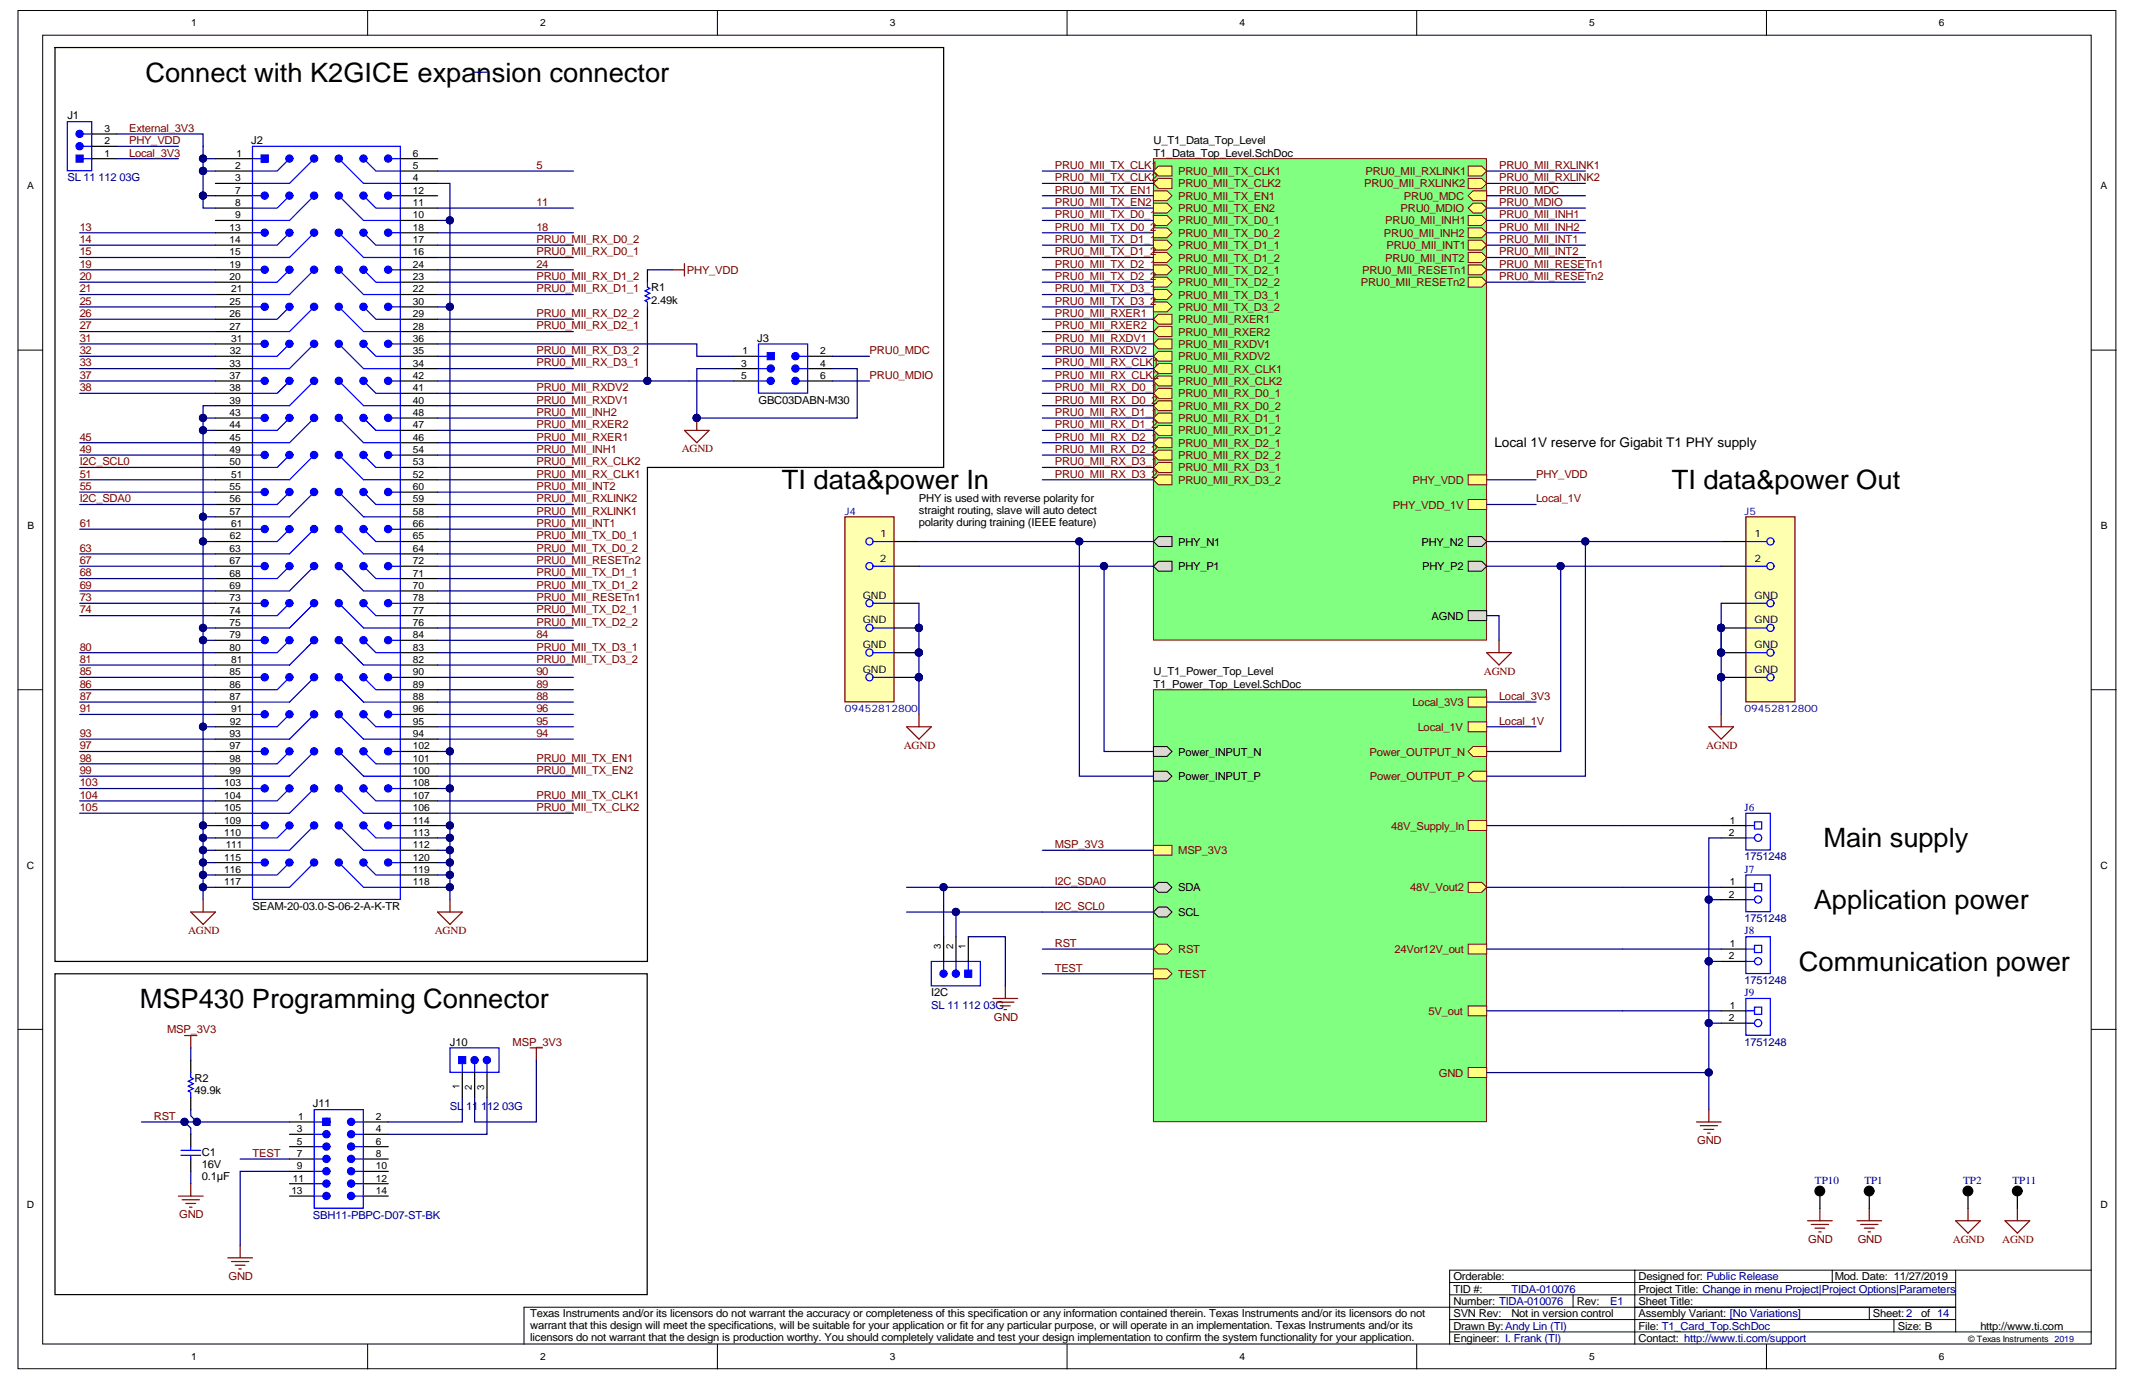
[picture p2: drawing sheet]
<svg xmlns="http://www.w3.org/2000/svg" width="432mm" height="279mm" viewBox="0 0 432 279" stroke-linecap="round" stroke-linejoin="round" font-family="sans-serif">
<defs><g id="words">
<g font-size="5.4">
<text x="29.4" y="16.5">Connect with K2GICE expansion connector</text>
<text x="158.1" y="98.9">TI data&amp;power In</text>
<text x="338.1" y="98.9">TI data&amp;power Out</text>
<text x="368.8" y="171.3">Main supply</text>
<text x="366.8" y="183.8">Application power</text>
<text x="363.8" y="196.3">Communication power</text>
<text x="28.2" y="203.8">MSP430 Programming Connector</text>
</g>
<text font-size="2.7" x="302.2" y="90.5">Local 1V reserve for Gigabit T1 PHY supply</text>
<g font-size="2.2">
<text x="13.6" y="24.2">J1</text>
<text x="50.8" y="29.2">J2</text>
<text x="233.3" y="29.2">U_T1_Data_Top_Level</text>
<text x="233.3" y="31.7">T1_Data_Top_Level.SchDoc</text>
<text x="131.7" y="58.9">R1</text>
<text x="131.7" y="61.4">2.49k</text>
<text x="153.2" y="69.1">J3</text>
<text x="153.4" y="81.6">GBC03DABN-M30</text>
<text x="185.9" y="101.5">PHY is used with reverse polarity for</text>
<text x="185.9" y="104">straight routing, slave will auto detect</text>
<text x="185.9" y="106.4">polarity during training (IEEE feature)</text>
<text x="238.3" y="110.3">PHY_N1</text>
<text x="287.5" y="110.3">PHY_N2</text>
<text x="238.3" y="115.3">PHY_P1</text>
<text x="287.6" y="115.3">PHY_P2</text>
<text x="289.5" y="125.3">AGND</text>
<text x="233.3" y="136.5">U_T1_Power_Top_Level</text>
<text x="233.3" y="139">T1_Power_Top_Level.SchDoc</text>
<text x="238.3" y="152.8">Power_INPUT_N</text>
<text x="238.3" y="157.8">Power_INPUT_P</text>
<text x="51.1" y="184">SEAM-20-03.0-S-06-2-A-K-TR</text>
<text x="238.3" y="185.2">SCL</text>
<text x="238.3" y="180.2">SDA</text>
<text x="188.4" y="201.5">I2C</text>
<text x="91" y="211.5">J10</text>
<text x="39.3" y="221.2">49.9k</text>
<text x="39.3" y="218.7">R2</text>
<text x="63.3" y="223.9">J11</text>
<text x="40.8" y="233.7">C1</text>
<text x="40.8" y="236.2">16V</text>
<text x="40.8" y="238.7">0.1µF</text>
<text x="293.9" y="263.9">Number: TIDA-010076</text>
<text x="293.9" y="261.4">TID #:</text>
<text x="293.9" y="258.9">Orderable:</text>
<text x="318.9" y="263.9">Rev:</text>
<text x="331.4" y="263.9">Sheet Title:</text>
<text x="331.4" y="261.4">Project Title: Change in menu Project|Project Options|Parameters</text>
<text x="331.4" y="258.9">Designed for: Public Release</text>
<text x="371.1" y="258.9">Mod. Date: 11/27/2019</text>
<text x="107.2" y="266.3">Texas Instruments and/or its licensors do not warrant the accuracy or completeness of this specification or any information contained therein. Texas Instruments and/or its licensors do not</text>
<text x="107.2" y="268.8">warrant that this design will meet the specifications, will be suitable for your application or fit for any particular purpose, or will operate in an implementation. Texas Instruments and/or its</text>
<text x="293.9" y="268.9">Drawn By:Andy Lin (TI)</text>
<text x="293.9" y="266.4">SVN Rev:</text>
<text x="305.7" y="266.4">Not in version control</text>
<text x="331.4" y="268.9">File: T1_Card_Top.SchDoc</text>
<text x="331.4" y="266.4">Assembly Variant: [No Variations]</text>
<text x="378.8" y="266.4">Sheet: 2</text>
<text x="383.8" y="268.9">Size: B</text>
<text x="388.5" y="266.4">of 14</text>
<text x="400.5" y="268.9">http://www.ti.com</text>
<text x="107.2" y="271.2">licensors do not warrant that the design is production worthy. You should completely validate and test your design implementation to confirm the system functionality for your application.</text>
<text x="293.9" y="271.4">Engineer: I. Frank (TI)</text>
<text x="331.4" y="271.4">Contact: http://www.ti.com/support</text>
</g>
<g font-size="2.2" fill="#800000">
<text x="26.1" y="29.2">PHY_VDD</text>
<text x="26.1" y="26.7">External_3V3</text>
<text x="26.1" y="31.7">Local_3V3</text>
<text x="108.5" y="34.2">5</text>
<text x="213.3" y="34.2">PRU0_MII_TX_CLK1</text>
<text x="238.3" y="35.4">PRU0_MII_TX_CLK1</text>
<text x="276.1" y="35.4">PRU0_MII_RXLINK1</text>
<text x="303.2" y="34.2">PRU0_MII_RXLINK1</text>
<text x="108.5" y="41.6">11</text>
<text x="213.3" y="36.6">PRU0_MII_TX_CLK2</text>
<text x="213.3" y="39.1">PRU0_MII_TX_EN1</text>
<text x="213.3" y="41.6">PRU0_MII_TX_EN2</text>
<text x="238.3" y="37.9">PRU0_MII_TX_CLK2</text>
<text x="238.3" y="40.4">PRU0_MII_TX_EN1</text>
<text x="275.9" y="37.9">PRU0_MII_RXLINK2</text>
<text x="283.9" y="40.4">PRU0_MDC</text>
<text x="303.2" y="36.6">PRU0_MII_RXLINK2</text>
<text x="303.2" y="39.1">PRU0_MDC</text>
<text x="303.2" y="41.6">PRU0_MDIO</text>
<text x="16.1" y="46.6">13</text>
<text x="108.5" y="46.6">18</text>
<text x="213.3" y="44.1">PRU0_MII_TX_D0_1</text>
<text x="213.3" y="46.6">PRU0_MII_TX_D0_2</text>
<text x="238.3" y="47.9">PRU0_MII_TX_D0_2</text>
<text x="238.3" y="42.9">PRU0_MII_TX_EN2</text>
<text x="238.3" y="45.4">PRU0_MII_TX_D0_1</text>
<text x="279.9" y="47.9">PRU0_MII_INH2</text>
<text x="280.2" y="45.4">PRU0_MII_INH1</text>
<text x="283.3" y="42.9">PRU0_MDIO</text>
<text x="303.2" y="44.1">PRU0_MII_INH1</text>
<text x="303.2" y="46.6">PRU0_MII_INH2</text>
<text x="16.1" y="49.1">14</text>
<text x="16.1" y="51.6">15</text>
<text x="108.5" y="49.1">PRU0_MII_RX_D0_2</text>
<text x="108.5" y="51.6">PRU0_MII_RX_D0_1</text>
<text x="213.3" y="49.1">PRU0_MII_TX_D1_1</text>
<text x="213.3" y="51.6">PRU0_MII_TX_D1_2</text>
<text x="238.3" y="50.4">PRU0_MII_TX_D1_1</text>
<text x="238.3" y="52.9">PRU0_MII_TX_D1_2</text>
<text x="280.2" y="52.9">PRU0_MII_INT2</text>
<text x="280.4" y="50.4">PRU0_MII_INT1</text>
<text x="303.2" y="49.1">PRU0_MII_INT1</text>
<text x="303.2" y="51.6">PRU0_MII_INT2</text>
<text x="16.1" y="54.1">19</text>
<text x="16.1" y="56.6">20</text>
<text x="16.1" y="59.1">21</text>
<text x="108.5" y="54.1">24</text>
<text x="108.5" y="56.6">PRU0_MII_RX_D1_2</text>
<text x="108.5" y="59.1">PRU0_MII_RX_D1_1</text>
<text x="138.9" y="55.4">PHY_VDD</text>
<text x="213.3" y="54.1">PRU0_MII_TX_D2_1</text>
<text x="213.3" y="56.6">PRU0_MII_TX_D2_2</text>
<text x="213.3" y="59.1">PRU0_MII_TX_D3_1</text>
<text x="238.3" y="55.4">PRU0_MII_TX_D2_1</text>
<text x="238.3" y="57.9">PRU0_MII_TX_D2_2</text>
<text x="275.2" y="57.9">PRU0_MII_RESETn2</text>
<text x="275.5" y="55.4">PRU0_MII_RESETn1</text>
<text x="303.2" y="56.6">PRU0_MII_RESETn2</text>
<text x="303.2" y="54.1">PRU0_MII_RESETn1</text>
<text x="16.1" y="61.6">25</text>
<text x="16.1" y="64.1">26</text>
<text x="108.5" y="64.1">PRU0_MII_RX_D2_2</text>
<text x="213.3" y="61.6">PRU0_MII_TX_D3_2</text>
<text x="213.3" y="64.1">PRU0_MII_RXER1</text>
<text x="238.3" y="60.4">PRU0_MII_TX_D3_1</text>
<text x="238.3" y="62.9">PRU0_MII_TX_D3_2</text>
<text x="238.3" y="65.4">PRU0_MII_RXER1</text>
<text x="16.1" y="66.6">27</text>
<text x="16.1" y="69.1">31</text>
<text x="16.1" y="71.6">32</text>
<text x="108.5" y="66.6">PRU0_MII_RX_D2_1</text>
<text x="108.5" y="71.6">PRU0_MII_RX_D3_2</text>
<text x="175.9" y="71.6">PRU0_MDC</text>
<text x="213.3" y="66.6">PRU0_MII_RXER2</text>
<text x="213.3" y="69.1">PRU0_MII_RXDV1</text>
<text x="213.3" y="71.6">PRU0_MII_RXDV2</text>
<text x="238.3" y="70.4">PRU0_MII_RXDV1</text>
<text x="238.3" y="67.9">PRU0_MII_RXER2</text>
<text x="16.1" y="74.1">33</text>
<text x="16.1" y="76.6">37</text>
<text x="108.5" y="74.1">PRU0_MII_RX_D3_1</text>
<text x="175.9" y="76.6">PRU0_MDIO</text>
<text x="213.3" y="74.1">PRU0_MII_RX_CLK1</text>
<text x="213.3" y="76.6">PRU0_MII_RX_CLK2</text>
<text x="238.3" y="72.9">PRU0_MII_RXDV2</text>
<text x="238.3" y="75.4">PRU0_MII_RX_CLK1</text>
<text x="238.3" y="77.9">PRU0_MII_RX_CLK2</text>
<text x="16.1" y="79.1">38</text>
<text x="108.5" y="79.1">PRU0_MII_RXDV2</text>
<text x="108.5" y="81.6">PRU0_MII_RXDV1</text>
<text x="213.3" y="79.1">PRU0_MII_RX_D0_1</text>
<text x="213.3" y="81.6">PRU0_MII_RX_D0_2</text>
<text x="238.3" y="80.3">PRU0_MII_RX_D0_1</text>
<text x="238.3" y="82.8">PRU0_MII_RX_D0_2</text>
<text x="16.1" y="89.1">45</text>
<text x="108.5" y="84.1">PRU0_MII_INH2</text>
<text x="108.5" y="86.6">PRU0_MII_RXER2</text>
<text x="108.5" y="89.1">PRU0_MII_RXER1</text>
<text x="213.3" y="84.1">PRU0_MII_RX_D1_1</text>
<text x="213.3" y="86.6">PRU0_MII_RX_D1_2</text>
<text x="213.3" y="89.1">PRU0_MII_RX_D2_1</text>
<text x="238.3" y="85.3">PRU0_MII_RX_D1_1</text>
<text x="238.3" y="87.8">PRU0_MII_RX_D1_2</text>
<text x="16.1" y="91.6">49</text>
<text x="16.1" y="94.1">I2C_SCL0</text>
<text x="108.5" y="91.6">PRU0_MII_INH1</text>
<text x="108.5" y="94.1">PRU0_MII_RX_CLK2</text>
<text x="137.9" y="91.5">AGND</text>
<text x="213.3" y="91.6">PRU0_MII_RX_D2_2</text>
<text x="213.3" y="94.1">PRU0_MII_RX_D3_1</text>
<text x="238.3" y="90.3">PRU0_MII_RX_D2_1</text>
<text x="238.3" y="92.8">PRU0_MII_RX_D2_2</text>
<text x="238.3" y="95.3">PRU0_MII_RX_D3_1</text>
<text x="16.1" y="96.6">51</text>
<text x="16.1" y="99.1">55</text>
<text x="16.1" y="101.6">I2C_SDA0</text>
<text x="108.5" y="96.6">PRU0_MII_RX_CLK1</text>
<text x="108.5" y="99.1">PRU0_MII_INT2</text>
<text x="108.5" y="101.6">PRU0_MII_RXLINK2</text>
<text x="213.3" y="96.6">PRU0_MII_RX_D3_2</text>
<text x="238.3" y="97.8">PRU0_MII_RX_D3_2</text>
<text x="285.7" y="97.8">PHY_VDD</text>
<text x="310.7" y="96.6">PHY_VDD</text>
<text x="310.7" y="101.6">Local_1V</text>
<text x="16.1" y="106.6">61</text>
<text x="108.5" y="104.1">PRU0_MII_RXLINK1</text>
<text x="108.5" y="106.6">PRU0_MII_INT1</text>
<text x="281.7" y="102.8">PHY_VDD_1V</text>
<text x="16.1" y="111.6">63</text>
<text x="108.5" y="109.1">PRU0_MII_TX_D0_1</text>
<text x="108.5" y="111.6">PRU0_MII_TX_D0_2</text>
<text x="16.1" y="114.1">67</text>
<text x="16.1" y="116.6">68</text>
<text x="16.1" y="119.1">69</text>
<text x="108.5" y="114.1">PRU0_MII_RESETn2</text>
<text x="108.5" y="116.6">PRU0_MII_TX_D1_1</text>
<text x="108.5" y="119.1">PRU0_MII_TX_D1_2</text>
<text x="16.1" y="121.6">73</text>
<text x="16.1" y="124.1">74</text>
<text x="108.5" y="121.6">PRU0_MII_RESETn1</text>
<text x="108.5" y="124.1">PRU0_MII_TX_D2_1</text>
<text x="16.1" y="131.5">80</text>
<text x="108.5" y="126.5">PRU0_MII_TX_D2_2</text>
<text x="108.5" y="129">84</text>
<text x="108.5" y="131.5">PRU0_MII_TX_D3_1</text>
<text x="16.1" y="134">81</text>
<text x="16.1" y="136.5">85</text>
<text x="108.5" y="134">PRU0_MII_TX_D3_2</text>
<text x="108.5" y="136.5">90</text>
<text x="300.1" y="136.4">AGND</text>
<text x="16.1" y="139">86</text>
<text x="16.1" y="141.5">87</text>
<text x="108.5" y="139">89</text>
<text x="108.5" y="141.5">88</text>
<text x="285.7" y="142.8">Local_3V3</text>
<text x="303.2" y="141.5">Local_3V3</text>
<text x="16.1" y="144">91</text>
<text x="16.1" y="149">93</text>
<text x="108.5" y="144">96</text>
<text x="108.5" y="146.5">95</text>
<text x="108.5" y="149">94</text>
<text x="286.7" y="147.8">Local_1V</text>
<text x="303.2" y="146.5">Local_1V</text>
<text x="16.1" y="151.5">97</text>
<text x="16.1" y="154">98</text>
<text x="108.5" y="154">PRU0_MII_TX_EN1</text>
<text x="182.8" y="151.4">AGND</text>
<text x="277" y="152.8">Power_OUTPUT_N</text>
<text x="345.1" y="151.4">AGND</text>
<text x="16.1" y="156.5">99</text>
<text x="16.1" y="159">103</text>
<text x="16.1" y="161.5">104</text>
<text x="108.5" y="156.5">PRU0_MII_TX_EN2</text>
<text x="108.5" y="161.5">PRU0_MII_TX_CLK1</text>
<text x="277" y="157.8">Power_OUTPUT_P</text>
<text x="16.1" y="164">105</text>
<text x="108.5" y="164">PRU0_MII_TX_CLK2</text>
<text x="281.4" y="167.8">48V_Supply_In</text>
<text x="213.3" y="171.5">MSP_3V3</text>
<text x="238.3" y="172.7">MSP_3V3</text>
<text x="213.3" y="179">I2C_SDA0</text>
<text x="213.3" y="184">I2C_SCL0</text>
<text x="285.2" y="180.2">48V_Vout2</text>
<text x="38" y="188.9">AGND</text>
<text x="88" y="188.9">AGND</text>
<text x="213.3" y="191.5">RST</text>
<text x="213.3" y="196.5">TEST</text>
<text x="238.3" y="192.7">RST</text>
<text x="238.3" y="197.7">TEST</text>
<text x="282" y="192.7">24Vor12V_out</text>
<text x="33.8" y="209">MSP_3V3</text>
<text x="201" y="206.4">GND</text>
<text x="288.9" y="205.2">5V_out</text>
<text x="103.7" y="211.5">MSP_3V3</text>
<text x="291" y="217.7">GND</text>
<text x="31.1" y="226.4">RST</text>
<text x="51.1" y="233.9">TEST</text>
<text x="343.3" y="231.4">GND</text>
<text x="36.2" y="246.4">GND</text>
<text x="365.7" y="251.4">GND</text>
<text x="375.7" y="251.4">GND</text>
<text x="395" y="251.3">AGND</text>
<text x="405" y="251.3">AGND</text>
<text x="46.2" y="258.9">GND</text>
</g>
<g font-size="2.2" fill="#000080">
<text x="13.6" y="36.6">SL 11</text>
<text x="19.9" y="36.6">112</text>
<text x="24.2" y="36.6">03G</text>
<text x="352.8" y="164">J6</text>
<text x="352.8" y="174">1751248</text>
<text x="352.8" y="176.5">J7</text>
<text x="352.8" y="186.5">1751248</text>
<text x="352.8" y="188.9">J8</text>
<text x="188.4" y="204">SL 11</text>
<text x="194.7" y="204">112</text>
<text x="198.9" y="204">03G</text>
<text x="352.8" y="199">1751248</text>
<text x="352.8" y="201.4">J9</text>
<text x="352.8" y="211.5">1751248</text>
<text x="91" y="224.4">SL</text>
<text x="94.3" y="224.4">11</text>
<text x="97.3" y="224.4">1</text>
<text x="98.5" y="224.4">12</text>
<text x="101.6" y="224.4">03G</text>
<text x="367.1" y="239.4">TP10</text>
<text x="377.1" y="239.4">TP1</text>
<text x="397" y="239.4">TP2</text>
<text x="407" y="239.4">TP11</text>
<text x="63.3" y="246.4">SBH11-PBPC-D07-ST-BK</text>
<text x="305.7" y="261.4">TIDA-010076</text>
<text x="325.6" y="263.9">E1</text>
</g>
<g font-size="2.1" fill="#000080">
<text x="170.9" y="104.1">J4</text>
<text x="352.8" y="104.1">J5</text>
<text x="170.9" y="144.1">09452812800</text>
<text x="352.8" y="144.1">09452812800</text>
</g>
<g font-size="2.1">
<text x="177.9" y="113.6">2</text>
<text x="178" y="108.6">1</text>
<text x="354.8" y="108.6">1</text>
<text x="354.8" y="113.6">2</text>
<text x="174.5" y="121.1">GND</text>
<text x="354.8" y="121.1">GND</text>
<text x="174.5" y="126.1">GND</text>
<text x="174.5" y="131.1">GND</text>
<text x="354.8" y="126.1">GND</text>
<text x="354.8" y="131.1">GND</text>
<text x="174.5" y="136.1">GND</text>
<text x="354.8" y="136.1">GND</text>
</g>
<g font-size="2">
<text x="38.7" y="5.3">1</text>
<text x="109.2" y="5.3">2</text>
<text x="179.9" y="5.3">3</text>
<text x="250.7" y="5.3">4</text>
<text x="321.4" y="5.3">5</text>
<text x="392.1" y="5.3">6</text>
<text x="21.1" y="29.2">2</text>
<text x="21.1" y="26.7">3</text>
<text x="21.1" y="31.7">1</text>
<text x="47.6" y="34.2">2</text>
<text x="47.8" y="31.7">1</text>
<text x="83.5" y="34.2">5</text>
<text x="83.5" y="31.7">6</text>
<text x="5.5" y="38.3">A</text>
<text x="47.5" y="36.7">3</text>
<text x="47.5" y="39.2">7</text>
<text x="47.5" y="41.7">8</text>
<text x="83.5" y="36.7">4</text>
<text x="83.5" y="41.7">11</text>
<text x="83.5" y="39.2">12</text>
<text x="424.8" y="38.3">A</text>
<text x="46.4" y="46.7">13</text>
<text x="47.5" y="44.2">9</text>
<text x="83.5" y="44.2">10</text>
<text x="83.5" y="46.7">18</text>
<text x="46.4" y="49.2">14</text>
<text x="46.4" y="51.7">15</text>
<text x="83.5" y="51.7">16</text>
<text x="83.5" y="49.2">17</text>
<text x="46.4" y="54.1">19</text>
<text x="46.4" y="56.6">20</text>
<text x="46.7" y="59.1">21</text>
<text x="83.5" y="59.1">22</text>
<text x="83.5" y="56.6">23</text>
<text x="83.5" y="54.1">24</text>
<text x="46.4" y="61.6">25</text>
<text x="46.4" y="64.1">26</text>
<text x="83.5" y="64.1">29</text>
<text x="83.5" y="61.6">30</text>
<text x="46.4" y="66.6">27</text>
<text x="46.5" y="71.6">32</text>
<text x="46.7" y="69.1">31</text>
<text x="83.5" y="66.6">28</text>
<text x="83.5" y="71.6">35</text>
<text x="83.5" y="69.1">36</text>
<text x="150.2" y="71.6">1</text>
<text x="165.9" y="71.6">2</text>
<text x="46.4" y="74.1">33</text>
<text x="46.4" y="76.6">37</text>
<text x="83.5" y="74.1">34</text>
<text x="83.5" y="76.6">42</text>
<text x="149.9" y="74.1">3</text>
<text x="149.9" y="76.6">5</text>
<text x="165.9" y="74.1">4</text>
<text x="165.9" y="76.6">6</text>
<text x="46.4" y="79.1">38</text>
<text x="46.4" y="81.6">39</text>
<text x="83.5" y="81.6">40</text>
<text x="83.5" y="79.1">41</text>
<text x="46.4" y="84.1">43</text>
<text x="46.4" y="86.6">44</text>
<text x="46.4" y="89.1">45</text>
<text x="83.5" y="89.1">46</text>
<text x="83.5" y="86.6">47</text>
<text x="83.5" y="84.1">48</text>
<text x="46.4" y="91.6">49</text>
<text x="46.4" y="94.1">50</text>
<text x="83.5" y="94.1">53</text>
<text x="83.5" y="91.6">54</text>
<text x="46.4" y="99.1">55</text>
<text x="46.4" y="101.6">56</text>
<text x="46.7" y="96.6">51</text>
<text x="83.5" y="96.6">52</text>
<text x="83.5" y="101.6">59</text>
<text x="83.5" y="99.1">60</text>
<text x="5.5" y="107">B</text>
<text x="46.4" y="104.1">57</text>
<text x="46.7" y="106.6">61</text>
<text x="83.5" y="104.1">58</text>
<text x="83.5" y="106.6">66</text>
<text x="424.9" y="107">B</text>
<text x="46.4" y="111.6">63</text>
<text x="46.5" y="109.1">62</text>
<text x="83.5" y="111.6">64</text>
<text x="83.5" y="109.1">65</text>
<text x="46.4" y="114.1">67</text>
<text x="46.4" y="116.6">68</text>
<text x="46.4" y="119.1">69</text>
<text x="83.5" y="119.1">70</text>
<text x="83.5" y="116.6">71</text>
<text x="83.5" y="114.1">72</text>
<text x="46.4" y="121.6">73</text>
<text x="46.4" y="124.1">74</text>
<text x="83.5" y="124.1">77</text>
<text x="83.5" y="121.6">78</text>
<text x="46.4" y="126.6">75</text>
<text x="46.4" y="129.1">79</text>
<text x="46.4" y="131.6">80</text>
<text x="83.5" y="126.6">76</text>
<text x="83.5" y="131.6">83</text>
<text x="83.5" y="129.1">84</text>
<text x="46.4" y="136.6">85</text>
<text x="46.7" y="134.1">81</text>
<text x="83.5" y="134.1">82</text>
<text x="83.5" y="136.6">90</text>
<text x="46.4" y="139.1">86</text>
<text x="46.4" y="141.6">87</text>
<text x="83.5" y="141.6">88</text>
<text x="83.5" y="139.1">89</text>
<text x="46.4" y="149">93</text>
<text x="46.5" y="146.5">92</text>
<text x="46.7" y="144">91</text>
<text x="83.5" y="149">94</text>
<text x="83.5" y="146.5">95</text>
<text x="83.5" y="144">96</text>
<text x="46.4" y="151.5">97</text>
<text x="46.4" y="154">98</text>
<text x="83.5" y="154">101</text>
<text x="83.5" y="151.5">102</text>
<text x="45.3" y="159">103</text>
<text x="45.3" y="161.5">104</text>
<text x="46.4" y="156.5">99</text>
<text x="83.5" y="156.5">100</text>
<text x="83.5" y="161.5">107</text>
<text x="83.5" y="159">108</text>
<text x="45.3" y="164">105</text>
<text x="45.3" y="166.5">109</text>
<text x="83.5" y="164">106</text>
<text x="83.5" y="166.5">114</text>
<text x="349.9" y="166.5">1</text>
<text x="45.3" y="169">110</text>
<text x="45.6" y="171.5">111</text>
<text x="83.5" y="171.5">112</text>
<text x="83.5" y="169">113</text>
<text x="349.6" y="169">2</text>
<text x="5.5" y="175.6">C</text>
<text x="45.3" y="174">115</text>
<text x="45.3" y="176.5">116</text>
<text x="45.3" y="179">117</text>
<text x="83.5" y="179">118</text>
<text x="83.5" y="176.5">119</text>
<text x="83.5" y="174">120</text>
<text x="349.9" y="179">1</text>
<text x="424.8" y="175.6">C</text>
<text x="349.6" y="181.5">2</text>
<text x="190.3" y="191.9" transform="rotate(-90 190.3 191.9)">3</text>
<text x="192.8" y="191.9" transform="rotate(-90 192.8 191.9)">2</text>
<text x="195.3" y="191.9" transform="rotate(-90 195.3 191.9)">1</text>
<text x="349.9" y="191.5">1</text>
<text x="349.6" y="194">2</text>
<text x="349.9" y="204">1</text>
<text x="349.6" y="206.5">2</text>
<text x="93" y="220.2" transform="rotate(-90 93 220.2)">1</text>
<text x="95.5" y="220.4" transform="rotate(-90 95.5 220.4)">2</text>
<text x="98" y="220.4" transform="rotate(-90 98 220.4)">3</text>
<text x="60.3" y="226.5">1</text>
<text x="76" y="226.5">2</text>
<text x="60" y="229">3</text>
<text x="60" y="231.5">5</text>
<text x="60" y="233.9">7</text>
<text x="76" y="229">4</text>
<text x="76" y="231.5">6</text>
<text x="76" y="233.9">8</text>
<text x="59.2" y="238.9">11</text>
<text x="60" y="236.4">9</text>
<text x="76" y="236.4">10</text>
<text x="76" y="238.9">12</text>
<text x="5.5" y="244.3">D</text>
<text x="58.9" y="241.4">13</text>
<text x="76" y="241.4">14</text>
<text x="424.8" y="244.3">D</text>
<text x="38.7" y="275">1</text>
<text x="109.2" y="275">2</text>
<text x="179.9" y="275">3</text>
<text x="250.7" y="275">4</text>
<text x="321.4" y="275">5</text>
<text x="392.1" y="275">6</text>
</g>
<text font-size="1.8" x="398" y="271.4">© Texas Instruments 2019</text>
</g></defs>
<g fill="#fff" stroke="#000" stroke-width=".2">
<path d="M3.6 2.1h424.3v274.7h-424.3z"/>
<path d="M8.6 7.1h414.3v264.7h-414.3z"/>
</g>
<g fill="none" stroke="#000" stroke-width=".2">
<path d="M74.4 2.1v5M145.1 2.1v5M215.8 2.1v5M286.5 2.1v5M357.3 2.1v5M3.6 70.8h5M423 70.8h5M3.6 139.5h5M423 139.5h5M3.6 208.1h5M423 208.1h5M293.2 259.3h102.3"/>
<path d="M330.6 256.8h-37.4v15M370.6 256.8v2.5M395.5 256.8v12.5M423 256.8h-92.4v15M74.4 271.8v5M145.1 271.8v5M215.8 271.8v5M286.5 271.8v5M293.2 269.3h129.8M293.2 266.8h102.3M293.2 261.8h102.3M318.2 261.8v2.5"/>
<path d="M357.3 271.8v5M378.1 264.3v2.5M383.1 266.8v2.5M395.5 264.3h-289.5v7.5"/>
</g>
<path d="M63.5 224.4h10v19.9h-10z" fill="#fff" stroke="#00f" stroke-width=".25"/>
<g fill="none" stroke="#000" stroke-width=".25">
<path d="M58.6 226.9h4.9M58.6 229.4h4.9M58.6 231.9h4.9M58.6 234.4h4.9M58.6 236.9h4.9M58.6 239.4h4.9M73.5 226.9h5M73.5 229.4h5M73.5 231.9h5M73.5 234.4h5M73.5 236.9h5M73.5 239.4h5"/>
<path d="M58.6 241.9h4.9M73.5 241.9h5"/>
</g>
<g fill="none" stroke="#00f" stroke-width=".25">
<path d="M63.5 229.4h1.8M63.5 226.9h1.8M63.5 231.9h1.8M63.5 234.4h1.8M63.5 236.9h1.8M63.5 239.4h1.8M71.8 229.4h1.7M71.8 226.9h1.7M71.8 231.9h1.7M71.8 234.4h1.7M71.8 236.9h1.7M71.8 239.4h1.7"/>
<path d="M63.5 241.9h1.8M71.8 241.9h1.7"/>
</g>
<g fill="#00f" stroke="#00f" stroke-width=".25">
<path d="M65.3 226.1h1.4v1.5h-1.4z"/>
<circle cx="66" cy="229.3" r=".72"/>
<circle cx="66" cy="226.8" r=".72"/>
<circle cx="66" cy="231.8" r=".72"/>
<circle cx="66" cy="234.3" r=".72"/>
<circle cx="66" cy="236.8" r=".72"/>
<circle cx="71" cy="234.3" r=".72"/>
<circle cx="71" cy="236.8" r=".72"/>
<circle cx="71" cy="231.8" r=".72"/>
<circle cx="71" cy="229.3" r=".72"/>
<circle cx="71" cy="226.8" r=".72"/>
<circle cx="66" cy="241.8" r=".72"/>
<circle cx="66" cy="239.3" r=".72"/>
<circle cx="71" cy="239.3" r=".72"/>
<circle cx="71" cy="241.8" r=".72"/>
</g>
<path d="M37.3 209.4h2.5M38.6 209.4v2.5M38.6 239.4v2.5M36.1 241.9h5M36.8 242.6h3.5M37.6 243.4h2M38.3 244.1h.5M46.1 254.3h5M46.8 255.1h3.5M47.6 255.8h2M48.3 256.6h.5M48.6 251.8v2.5" fill="none" stroke="#800000" stroke-width=".25"/>
<path d="M28.6 226.9h30M37.3 226.9l1.3 1.2v1.3M38.6 224.4v1.2l1.2 1.3M38.6 236.9v2.5M48.6 234.4h10M58.6 236.9h-10v14.9" fill="none" stroke="#000080" stroke-width=".25"/>
<g fill="#000080" stroke="#000080" stroke-width=".2">
<circle cx="39.8" cy="226.8" r=".72"/>
<circle cx="37.3" cy="226.8" r=".72"/>
</g>
<path d="M91 211.9h9.9v4.9h-9.9z" fill="#fff" stroke="#00f" stroke-width=".25"/>
<path d="M93.5 215.1v1.8M96 215.1v1.8M98.5 215.1v1.8" fill="none" stroke="#00f" stroke-width=".25"/>
<g fill="#00f" stroke="#00f" stroke-width=".25">
<circle cx="96" cy="214.4" r=".72"/>
<circle cx="98.5" cy="214.4" r=".72"/>
</g>
<path d="M11.1 196.9h119.8v64.9h-119.8zM93.5 216.9v5M96 216.9v5M98.5 216.9v5" fill="none" stroke="#000" stroke-width=".25"/>
<path d="M92.7 213.6h1.5v1.5h-1.5z" fill="#00f" stroke="#00f" stroke-width=".2"/>
<path d="M108.5 214.4v12.5h-12.5v-5M93.5 221.9v5h-15M98.5 221.9v7.5h-20" fill="none" stroke="#000080" stroke-width=".25"/>
<path d="M107.2 211.9h2.5M108.5 211.9v2.5" fill="none" stroke="#800000" stroke-width=".25"/>
<path d="M51.1 29.6h29.9v152.3h-29.9z" fill="#fff" stroke="#00f" stroke-width=".25"/>
<g fill="#00f" stroke="#00f" stroke-width=".25">
<path d="M52.8 31.3h1.5v1.5h-1.5z"/>
<circle cx="58.5" cy="32.1" r=".72"/>
<circle cx="73.5" cy="32.1" r=".72"/>
<circle cx="78.5" cy="32.1" r=".72"/>
<circle cx="63.5" cy="32.1" r=".72"/>
<circle cx="68.5" cy="32.1" r=".72"/>
<circle cx="58.5" cy="39.6" r=".72"/>
<circle cx="73.5" cy="39.6" r=".72"/>
<circle cx="78.5" cy="39.6" r=".72"/>
<circle cx="63.5" cy="39.6" r=".72"/>
<circle cx="68.5" cy="39.6" r=".72"/>
<circle cx="58.5" cy="47" r=".72"/>
<circle cx="73.5" cy="47" r=".72"/>
<circle cx="78.5" cy="47" r=".72"/>
<circle cx="63.5" cy="47" r=".72"/>
<circle cx="68.5" cy="47" r=".72"/>
<circle cx="58.5" cy="54.5" r=".72"/>
<circle cx="73.5" cy="54.5" r=".72"/>
<circle cx="78.5" cy="54.5" r=".72"/>
<circle cx="63.5" cy="54.5" r=".72"/>
<circle cx="68.5" cy="54.5" r=".72"/>
<circle cx="53.5" cy="39.6" r=".72"/>
<circle cx="53.5" cy="47" r=".72"/>
<circle cx="53.5" cy="54.5" r=".72"/>
<circle cx="58.5" cy="62" r=".72"/>
<circle cx="73.5" cy="62" r=".72"/>
<circle cx="78.5" cy="62" r=".72"/>
<circle cx="63.5" cy="62" r=".72"/>
<circle cx="68.5" cy="62" r=".72"/>
<circle cx="58.5" cy="69.5" r=".72"/>
<circle cx="73.5" cy="69.5" r=".72"/>
<circle cx="78.5" cy="69.5" r=".72"/>
<circle cx="63.5" cy="69.5" r=".72"/>
<circle cx="68.5" cy="69.5" r=".72"/>
<circle cx="58.5" cy="77" r=".72"/>
<circle cx="73.5" cy="77" r=".72"/>
<circle cx="78.5" cy="77" r=".72"/>
<circle cx="63.5" cy="77" r=".72"/>
<circle cx="68.5" cy="77" r=".72"/>
<circle cx="53.5" cy="62" r=".72"/>
<circle cx="53.5" cy="69.5" r=".72"/>
<circle cx="53.5" cy="77" r=".72"/>
<circle cx="58.5" cy="84.5" r=".72"/>
<circle cx="73.5" cy="84.5" r=".72"/>
<circle cx="78.5" cy="84.5" r=".72"/>
<circle cx="63.5" cy="84.5" r=".72"/>
<circle cx="68.5" cy="84.5" r=".72"/>
<circle cx="58.5" cy="92" r=".72"/>
<circle cx="73.5" cy="92" r=".72"/>
<circle cx="78.5" cy="92" r=".72"/>
<circle cx="63.5" cy="92" r=".72"/>
<circle cx="68.5" cy="92" r=".72"/>
<circle cx="58.5" cy="99.5" r=".72"/>
<circle cx="73.5" cy="99.5" r=".72"/>
<circle cx="78.5" cy="99.5" r=".72"/>
<circle cx="63.5" cy="99.5" r=".72"/>
<circle cx="68.5" cy="99.5" r=".72"/>
<circle cx="53.5" cy="84.5" r=".72"/>
<circle cx="53.5" cy="92" r=".72"/>
<circle cx="53.5" cy="99.5" r=".72"/>
<circle cx="58.5" cy="107" r=".72"/>
<circle cx="73.5" cy="107" r=".72"/>
<circle cx="78.5" cy="107" r=".72"/>
<circle cx="63.5" cy="107" r=".72"/>
<circle cx="68.5" cy="107" r=".72"/>
<circle cx="58.5" cy="114.5" r=".72"/>
<circle cx="73.5" cy="114.5" r=".72"/>
<circle cx="78.5" cy="114.5" r=".72"/>
<circle cx="63.5" cy="114.5" r=".72"/>
<circle cx="68.5" cy="114.5" r=".72"/>
<circle cx="58.5" cy="122" r=".72"/>
<circle cx="73.5" cy="122" r=".72"/>
<circle cx="78.5" cy="122" r=".72"/>
<circle cx="63.5" cy="122" r=".72"/>
<circle cx="68.5" cy="122" r=".72"/>
<circle cx="53.5" cy="107" r=".72"/>
<circle cx="53.5" cy="114.5" r=".72"/>
<circle cx="53.5" cy="122" r=".72"/>
<circle cx="58.5" cy="129.5" r=".72"/>
<circle cx="73.5" cy="129.5" r=".72"/>
<circle cx="78.5" cy="129.5" r=".72"/>
<circle cx="63.5" cy="129.5" r=".72"/>
<circle cx="68.5" cy="129.5" r=".72"/>
<circle cx="58.5" cy="136.9" r=".72"/>
<circle cx="73.5" cy="136.9" r=".72"/>
<circle cx="78.5" cy="136.9" r=".72"/>
<circle cx="63.5" cy="136.9" r=".72"/>
<circle cx="68.5" cy="136.9" r=".72"/>
<circle cx="58.5" cy="144.4" r=".72"/>
<circle cx="73.5" cy="144.4" r=".72"/>
<circle cx="78.5" cy="144.4" r=".72"/>
<circle cx="63.5" cy="144.4" r=".72"/>
<circle cx="68.5" cy="144.4" r=".72"/>
<circle cx="53.5" cy="129.5" r=".72"/>
<circle cx="53.5" cy="136.9" r=".72"/>
<circle cx="53.5" cy="144.4" r=".72"/>
<circle cx="58.5" cy="151.9" r=".72"/>
<circle cx="73.5" cy="151.9" r=".72"/>
<circle cx="78.5" cy="151.9" r=".72"/>
<circle cx="63.5" cy="151.9" r=".72"/>
<circle cx="68.5" cy="151.9" r=".72"/>
<circle cx="58.5" cy="159.4" r=".72"/>
<circle cx="73.5" cy="159.4" r=".72"/>
<circle cx="78.5" cy="159.4" r=".72"/>
<circle cx="63.5" cy="159.4" r=".72"/>
<circle cx="68.5" cy="159.4" r=".72"/>
<circle cx="58.5" cy="166.9" r=".72"/>
<circle cx="73.5" cy="166.9" r=".72"/>
<circle cx="78.5" cy="166.9" r=".72"/>
<circle cx="63.5" cy="166.9" r=".72"/>
<circle cx="68.5" cy="166.9" r=".72"/>
<circle cx="53.5" cy="151.9" r=".72"/>
<circle cx="53.5" cy="159.4" r=".72"/>
<circle cx="53.5" cy="166.9" r=".72"/>
<circle cx="58.5" cy="174.4" r=".72"/>
<circle cx="73.5" cy="174.4" r=".72"/>
<circle cx="78.5" cy="174.4" r=".72"/>
<circle cx="63.5" cy="174.4" r=".72"/>
<circle cx="68.5" cy="174.4" r=".72"/>
<circle cx="53.5" cy="174.4" r=".72"/>
</g>
<g fill="none" stroke="#00f" stroke-width=".25">
<path d="M51.1 32.1h1.7M51.1 39.6h1.7M58.1 32.6l-2 2h-5M63 32.6l-4.4 4.5h-7.5M69 32.6l4.5 4.5h7.5M74 32.6l2 2h5M79.3 32.1h1.7M79.3 39.6h1.7M51.1 47.1h1.7M51.1 54.6h1.7M58.1 40.1l-2 2h-5M58.1 47.6l-2 2h-5"/>
<path d="M58.1 55.1l-2 2h-5M63 40.1l-4.4 4.5h-7.5M63 47.6l-4.4 4.5h-7.5M63 55.1l-4.4 4.5h-7.5M69 40.1l4.5 4.5h7.5M69 47.6l4.5 4.5h7.5M69 55.1l4.5 4.5h7.5M74 40.1l2 2h5M74 47.6l2 2h5M74 55.1l2 2h5M79.3 47.1h1.7M79.3 54.6h1.7"/>
<path d="M51.1 62.1h1.7M51.1 69.5h1.7M51.1 77h1.7M58.1 62.6l-2 2h-5M58.1 70l-2 2h-5M58.1 77.5l-2 2h-5M63 62.6l-4.4 4.5h-7.5M63 70l-4.4 4.5h-7.5M63 77.5l-4.4 4.5h-7.5M69 62.6l4.5 4.5h7.5M69 70l4.5 4.5h7.5M69 77.5l4.5 4.5h7.5"/>
<path d="M74 62.6l2 2h5M74 70l2 2h5M74 77.5l2 2h5M79.3 62.1h1.7M79.3 69.5h1.7M79.3 77h1.7M51.1 84.5h1.7M51.1 92h1.7M51.1 99.5h1.7M58.1 85l-2 2h-5M58.1 92.5l-2 2h-5M63 85l-4.4 4.5h-7.5"/>
<path d="M63 92.5l-4.4 4.5h-7.5M69 85l4.5 4.5h7.5M69 92.5l4.5 4.5h7.5M74 85l2 2h5M74 92.5l2 2h5M79.3 84.5h1.7M79.3 92h1.7M79.3 99.5h1.7M51.1 107h1.7M51.1 114.5h1.7M58.1 100l-2 2h-5M58.1 107.5l-2 2h-5"/>
<path d="M58.1 115l-2 2h-5M63 100l-4.4 4.5h-7.5M63 107.5l-4.4 4.5h-7.5M63 115l-4.4 4.5h-7.5M69 100l4.5 4.5h7.5M69 107.5l4.5 4.5h7.5M69 115l4.5 4.5h7.5M74 100l2 2h5M74 107.5l2 2h5M74 115l2 2h5M79.3 107h1.7M79.3 114.5h1.7"/>
<path d="M51.1 122h1.7M51.1 129.5h1.7M51.1 137h1.7M58.1 122.5l-2 2h-5M58.1 130l-2 2h-5M58.1 137.5l-2 2h-5M63 122.5l-4.4 4.5h-7.5M63 130l-4.4 4.5h-7.5M63 137.5l-4.4 4.5h-7.5M69 122.5l4.5 4.5h7.5M69 130l4.5 4.5h7.5M69 137.5l4.5 4.5h7.5"/>
<path d="M74 122.5l2 2h5M74 130l2 2h5M74 137.5l2 2h5M79.3 122h1.7M79.3 129.5h1.7M79.3 137h1.7M51.1 144.5h1.7M51.1 152h1.7M51.1 159.4h1.7M58.1 145l-2 2h-5M58.1 152.5l-2 2h-5M58.1 159.9l-2 2h-5"/>
<path d="M63 145l-4.4 4.5h-7.5M63 152.5l-4.4 4.5h-7.5M63 159.9l-4.4 4.5h-7.5M69 145l4.5 4.5h7.5M69 152.5l4.5 4.5h7.5M69 159.9l4.5 4.5h7.5M74 145l2 2h5M74 152.5l2 2h5M74 159.9l2 2h5M79.3 144.5h1.7M79.3 152h1.7M79.3 159.4h1.7"/>
<path d="M51.1 166.9h1.7M51.1 174.4h1.7M58.1 167.4l-2 2h-5M58.1 174.9l-2 2h-5M63 167.4l-4.4 4.5h-7.5M63 174.9l-4.4 4.5h-7.5M69 167.4l4.5 4.5h7.5M69 174.9l4.5 4.5h7.5M74 167.4l2 2h5M74 174.9l2 2h5M79.3 166.9h1.7M79.3 174.4h1.7"/>
</g>
<g fill="none" stroke="#000" stroke-width=".25">
<path d="M43.6 32.1h7.5M43.6 34.6h7.5M43.6 37.1h7.5M43.6 39.6h7.5M81 32.1h7.5M81 34.6h7.5M81 37.1h7.5M81 39.6h7.5M43.6 42.1h7.5M43.6 44.6h7.5M43.6 47.1h7.5M43.6 49.6h7.5"/>
<path d="M43.6 52.1h7.5M43.6 54.6h7.5M43.6 57.1h7.5M43.6 59.6h7.5M81 42.1h7.5M81 44.6h7.5M81 47.1h7.5M81 49.6h7.5M81 52.1h7.5M81 54.6h7.5M81 57.1h7.5M81 59.6h7.5"/>
<path d="M43.6 62.1h7.5M43.6 64.6h7.5M43.6 67.1h7.5M43.6 69.5h7.5M43.6 72h7.5M43.6 74.5h7.5M43.6 77h7.5M43.6 79.5h7.5M81 62.1h7.5M81 64.6h7.5M81 67.1h7.5M81 69.5h7.5"/>
<path d="M81 72h7.5M81 74.5h7.5M81 77h7.5M81 79.5h7.5M43.6 82h7.5M43.6 84.5h7.5M43.6 87h7.5M43.6 89.5h7.5M43.6 92h7.5M43.6 94.5h7.5M43.6 97h7.5M43.6 99.5h7.5"/>
<path d="M81 82h7.5M81 84.5h7.5M81 87h7.5M81 89.5h7.5M81 92h7.5M81 94.5h7.5M81 97h7.5M81 99.5h7.5M43.6 102h7.5M43.6 104.5h7.5M43.6 107h7.5M43.6 109.5h7.5"/>
<path d="M43.6 112h7.5M43.6 114.5h7.5M43.6 117h7.5M43.6 119.5h7.5M81 102h7.5M81 104.5h7.5M81 107h7.5M81 109.5h7.5M81 112h7.5M81 114.5h7.5M81 117h7.5M81 119.5h7.5"/>
<path d="M43.6 122h7.5M43.6 124.5h7.5M43.6 127h7.5M43.6 129.5h7.5M43.6 132h7.5M43.6 134.5h7.5M43.6 137h7.5M43.6 139.5h7.5M81 122h7.5M81 124.5h7.5M81 127h7.5M81 129.5h7.5"/>
<path d="M81 132h7.5M81 134.5h7.5M81 137h7.5M81 139.5h7.5M43.6 142h7.5M43.6 144.5h7.5M43.6 147h7.5M43.6 149.5h7.5M43.6 152h7.5M43.6 154.5h7.5M43.6 157h7.5M43.6 159.4h7.5"/>
<path d="M81 142h7.5M81 144.5h7.5M81 147h7.5M81 149.5h7.5M81 152h7.5M81 154.5h7.5M81 157h7.5M81 159.4h7.5M43.6 161.9h7.5M43.6 164.4h7.5M43.6 166.9h7.5M43.6 169.4h7.5"/>
<path d="M43.6 171.9h7.5M43.6 174.4h7.5M43.6 176.9h7.5M43.6 179.4h7.5M81 161.9h7.5M81 164.4h7.5M81 166.9h7.5M81 169.4h7.5M81 171.9h7.5M81 174.4h7.5M81 176.9h7.5M81 179.4h7.5"/>
</g>
<g fill="none" stroke="#000080" stroke-width=".25">
<path d="M41.1 29.6v2.5h2.5M41.1 39.6v2.5h2.5M41.1 34.6h2.5M41.1 32.1v7.5M41.1 39.6h2.5M88.5 37.1h2.5v144.8M88.5 34.6h27.5M16.1 47.1h27.5M16.1 49.6h27.5M16.1 52.1h27.5M16.1 54.6h27.5M16.1 57.1h27.5"/>
<path d="M16.1 59.6h27.5M88.5 44.6h2.5M88.5 47.1h27.5M88.5 49.6h27.5M88.5 52.1h27.5M88.5 54.6h27.5M88.5 57.1h27.5M88.5 59.6h27.5M88.5 42.1h27.5M130.9 54.6h5M16.1 62.1h27.5M16.1 64.6h27.5"/>
<path d="M16.1 67.1h27.5M16.1 69.5h27.5M16.1 72h27.5M16.1 74.5h27.5M16.1 77h27.5M16.1 79.5h27.5M88.5 77h59.9M88.5 62.1h2.5M88.5 64.6h27.5M88.5 67.1h27.5M88.5 69.5h27.5M88.5 72h27.5"/>
<path d="M88.5 74.5h27.5M88.5 79.5h27.5M130.9 64.6v12.4M16.1 89.5h27.5M16.1 92h27.5M16.1 94.5h27.5M16.1 97h27.5M16.1 99.5h27.5M41.1 87h2.5M41.1 84.5h2.5M43.6 82h-2.5v22.5M88.5 87h27.5"/>
<path d="M88.5 84.5h27.5M88.5 89.5h27.5M88.5 92h27.5M88.5 94.5h27.5M88.5 97h27.5M88.5 99.5h27.5M88.5 82h27.5M16.1 102h27.5M16.1 112h27.5M16.1 114.5h27.5M16.1 117h27.5M16.1 119.5h27.5"/>
<path d="M16.1 107h27.5M41.1 109.5h2.5M43.6 104.5h-2.5v22.5M88.5 109.5h27.5M88.5 102h27.5M88.5 112h27.5M88.5 114.5h27.5M88.5 117h27.5M88.5 119.5h27.5M88.5 107h27.5M88.5 104.5h27.5M16.1 122h27.5"/>
<path d="M16.1 124.5h27.5M16.1 132h27.5M16.1 134.5h27.5M16.1 137h27.5M16.1 139.5h27.5M41.1 129.5h2.5M43.6 127h-2.5v44.9M88.5 129.5h27.5M88.5 122h27.5M88.5 124.5h27.5M88.5 132h27.5M88.5 134.5h27.5"/>
<path d="M88.5 137h27.5M88.5 139.5h27.5M88.5 127h27.5M16.1 152h27.5M16.1 159.4h27.5M16.1 142h27.5M16.1 144.5h27.5M16.1 149.5h27.5M16.1 154.5h27.5M16.1 157h27.5M41.1 147h2.5M88.5 147h27.5"/>
<path d="M88.5 152h2.5M88.5 159.4h2.5M88.5 142h27.5M88.5 144.5h27.5M88.5 149.5h27.5M88.5 154.5h27.5M88.5 157h27.5M16.1 161.9h27.5M16.1 164.4h27.5M41.1 169.4h2.5M41.1 176.9h2.5M41.1 166.9h2.5"/>
<path d="M41.1 174.4h2.5M43.6 179.4h-2.5v2.5M43.6 171.9h-2.5v7.5M88.5 169.4h2.5M88.5 176.9h2.5M88.5 166.9h2.5M88.5 174.4h2.5M88.5 171.9h2.5M88.5 179.4h2.5M88.5 161.9h27.5M88.5 164.4h27.5"/>
</g>
<g fill="#000080" stroke="#000080" stroke-width=".2">
<circle cx="41.1" cy="32.1" r=".72"/>
<circle cx="41.1" cy="34.6" r=".72"/>
<circle cx="41.1" cy="39.6" r=".72"/>
<circle cx="41.1" cy="179.4" r=".72"/>
<circle cx="41.1" cy="171.9" r=".72"/>
<circle cx="41.1" cy="174.4" r=".72"/>
<circle cx="41.1" cy="176.9" r=".72"/>
<circle cx="41.1" cy="127" r=".72"/>
<circle cx="41.1" cy="129.5" r=".72"/>
<circle cx="41.1" cy="146.9" r=".72"/>
<circle cx="41.1" cy="166.9" r=".72"/>
<circle cx="41.1" cy="169.4" r=".72"/>
<circle cx="41.1" cy="104.5" r=".72"/>
<circle cx="41.1" cy="109.5" r=".72"/>
<circle cx="41.1" cy="84.5" r=".72"/>
<circle cx="41.1" cy="87" r=".72"/>
<circle cx="91" cy="44.6" r=".72"/>
<circle cx="91" cy="62" r=".72"/>
<circle cx="91" cy="151.9" r=".72"/>
<circle cx="91" cy="159.4" r=".72"/>
<circle cx="91" cy="166.9" r=".72"/>
<circle cx="91" cy="169.4" r=".72"/>
<circle cx="91" cy="171.9" r=".72"/>
<circle cx="91" cy="174.4" r=".72"/>
<circle cx="91" cy="176.9" r=".72"/>
<circle cx="91" cy="179.4" r=".72"/>
<circle cx="130.9" cy="77" r=".72"/>
</g>
<path d="M135.9 54.6h2.5M138.4 53.3v2.5M38.6 184.4h5l-2.5 2.5zM41.1 181.9v2.5M88.5 184.4h5l-2.5 2.5zM91 181.9v2.5" fill="none" stroke="#800000" stroke-width=".25"/>
<path d="M153.4 69.5h9.9v10h-9.9z" fill="#fff" stroke="#00f" stroke-width=".25"/>
<path d="M148.4 72h5M148.4 74.5h5M148.4 77h5M163.4 72h5M163.4 74.5h5M163.4 77h5" fill="none" stroke="#000" stroke-width=".25"/>
<path d="M153.4 74.5h1.8M153.4 72h1.8M153.4 77h1.8M161.6 74.5h1.8M161.6 72h1.8M161.6 77h1.8" fill="none" stroke="#00f" stroke-width=".25"/>
<g fill="#00f" stroke="#00f" stroke-width=".25">
<circle cx="155.9" cy="74.5" r=".72"/>
<circle cx="155.9" cy="77" r=".72"/>
<circle cx="160.9" cy="77" r=".72"/>
<circle cx="160.9" cy="74.5" r=".72"/>
<circle cx="160.9" cy="72" r=".72"/>
</g>
<path d="M155.2 71.3h1.4v1.4h-1.4z" fill="#00f" stroke="#00f" stroke-width=".2"/>
<path d="M96 14.6h2.5M148.4 74.5h-7.5v10M168.4 72h7.5M168.4 77h7.5" fill="none" stroke="#000080" stroke-width=".25"/>
<circle cx="140.9" cy="84.5" r=".72" fill="#000080" stroke="#000080" stroke-width=".2"/>
<path d="M138.4 87h5l-2.5 2.5zM140.9 84.5v2.5" fill="none" stroke="#800000" stroke-width=".25"/>
<path d="M233.3 139.5h67.3v87.3h-67.3z" fill="#80ff80" stroke="#800000" stroke-width=".2"/>
<path d="M234.3 183.4h1.7l1 1-1 1h-1.7l-1-1z" fill-rule="evenodd" fill="#dcd9c7"/>
<path d="M234.3 183.4h1.7l1 1-1 1h-1.7l-1-1z" fill="none" stroke="#000" stroke-width=".2"/>
<path d="M234.3 178.4h1.7l1 1-1 1h-1.7l-1-1z" fill-rule="evenodd" fill="#dcd9c7"/>
<path d="M234.3 178.4h1.7l1 1-1 1h-1.7l-1-1z" fill="none" stroke="#000" stroke-width=".2"/>
<path d="M233.3 156h2.7l1 1-1 .9h-2.7z" fill-rule="evenodd" fill="#dcd9c7"/>
<path d="M233.3 156h2.7l1 1-1 .9h-2.7z" fill="none" stroke="#000" stroke-width=".2"/>
<path d="M233.3 151h2.7l1 1-1 1h-2.7z" fill-rule="evenodd" fill="#dcd9c7"/>
<path d="M233.3 151h2.7l1 1-1 1h-2.7z" fill="none" stroke="#000" stroke-width=".2"/>
<path d="M296.9 215.9h3.8v2h-3.8z" fill-rule="evenodd" fill="#ffff80"/>
<path d="M296.9 215.9h3.8v2h-3.8z" fill="none" stroke="#800000" stroke-width=".2"/>
<path d="M297.9 156h2.8v1.9h-2.8l-1-.9z" fill-rule="evenodd" fill="#ffff80"/>
<path d="M297.9 156h2.8v1.9h-2.8l-1-.9z" fill="none" stroke="#800000" stroke-width=".2"/>
<path d="M297.9 151h2.8v2h-2.8l-1-1z" fill-rule="evenodd" fill="#ffff80"/>
<path d="M297.9 151h2.8v2h-2.8l-1-1z" fill="none" stroke="#800000" stroke-width=".2"/>
<path d="M296.9 178.4h2.8l1 1-1 1h-2.8z" fill-rule="evenodd" fill="#ffff80"/>
<path d="M296.9 178.4h2.8l1 1-1 1h-2.8z" fill="none" stroke="#800000" stroke-width=".2"/>
<path d="M234.3 190.9h1.7l1 1-1 1h-1.7l-1-1z" fill-rule="evenodd" fill="#ffff80"/>
<path d="M234.3 190.9h1.7l1 1-1 1h-1.7l-1-1z" fill="none" stroke="#800000" stroke-width=".2"/>
<path d="M233.3 195.9h2.7l1 1-1 1h-2.7z" fill-rule="evenodd" fill="#ffff80"/>
<path d="M233.3 195.9h2.7l1 1-1 1h-2.7z" fill="none" stroke="#800000" stroke-width=".2"/>
<path d="M296.9 190.9h3.8v2h-3.8z" fill-rule="evenodd" fill="#ffff80"/>
<path d="M296.9 190.9h3.8v2h-3.8z" fill="none" stroke="#800000" stroke-width=".2"/>
<path d="M296.9 203.4h3.8v2h-3.8z" fill-rule="evenodd" fill="#ffff80"/>
<path d="M296.9 203.4h3.8v2h-3.8z" fill="none" stroke="#800000" stroke-width=".2"/>
<path d="M296.9 165.9h3.8v2h-3.8z" fill-rule="evenodd" fill="#ffff80"/>
<path d="M296.9 165.9h3.8v2h-3.8z" fill="none" stroke="#800000" stroke-width=".2"/>
<path d="M233.3 170.9h3.7v2h-3.7z" fill-rule="evenodd" fill="#ffff80"/>
<path d="M233.3 170.9h3.7v2h-3.7z" fill="none" stroke="#800000" stroke-width=".2"/>
<path d="M296.9 141h3.8v2h-3.8z" fill-rule="evenodd" fill="#ffff80"/>
<path d="M296.9 141h3.8v2h-3.8z" fill="none" stroke="#800000" stroke-width=".2"/>
<path d="M296.9 146h3.8v2h-3.8z" fill-rule="evenodd" fill="#ffff80"/>
<path d="M296.9 146h3.8v2h-3.8z" fill="none" stroke="#800000" stroke-width=".2"/>
<path d="M170.9 104.5h9.9v37.4h-9.9z" fill="#ffffb0" stroke="#800000" stroke-width=".25"/>
<g fill="none" stroke="#00f" stroke-width=".25">
<path d="M176.6 109.5h4.3M176.6 114.5h4.3M176.6 122h4.3M176.6 127h4.3M176.6 132h4.3M176.6 137h4.3"/>
<circle cx="175.8" cy="114.5" r=".72"/>
<circle cx="175.8" cy="109.5" r=".72"/>
<circle cx="175.8" cy="136.9" r=".72"/>
<circle cx="175.8" cy="132" r=".72"/>
<circle cx="175.8" cy="122" r=".72"/>
<circle cx="175.8" cy="127" r=".72"/>
</g>
<path d="M180.9 109.5h5M180.9 114.5h5M180.9 122h5M180.9 127h5M180.9 132h5M180.9 137h5" fill="none" stroke="#000" stroke-width=".25"/>
<g fill="#000080" stroke="#000080" stroke-width=".2">
<circle cx="185.8" cy="127" r=".72"/>
<circle cx="185.8" cy="132" r=".72"/>
<circle cx="185.8" cy="136.9" r=".72"/>
</g>
<path d="M353.1 104.5h9.9v37.4h-9.9z" fill="#ffffb0" stroke="#800000" stroke-width=".25"/>
<g fill="none" stroke="#00f" stroke-width=".25">
<path d="M353.1 109.5h4.2M353.1 114.5h4.2M353.1 122h4.2M353.1 127h4.2M353.1 132h4.2M353.1 137h4.2"/>
<circle cx="358.1" cy="109.5" r=".72"/>
<circle cx="358.1" cy="114.5" r=".72"/>
<circle cx="358.1" cy="136.9" r=".72"/>
<circle cx="358.1" cy="132" r=".72"/>
<circle cx="358.1" cy="127" r=".72"/>
<circle cx="358.1" cy="122" r=".72"/>
</g>
<path d="M348.1 109.5h5M348.1 114.5h5M348.1 122h5M348.1 127h5M348.1 132h5M348.1 137h5" fill="none" stroke="#000" stroke-width=".25"/>
<g fill="#000080" stroke="#000080" stroke-width=".2">
<circle cx="348.1" cy="127" r=".72"/>
<circle cx="348.1" cy="132" r=".72"/>
<circle cx="348.1" cy="136.9" r=".72"/>
<circle cx="185.8" cy="127" r=".72"/>
<circle cx="185.8" cy="132" r=".72"/>
<circle cx="185.8" cy="136.9" r=".72"/>
<circle cx="320.6" cy="109.5" r=".72"/>
<circle cx="315.6" cy="114.5" r=".72"/>
<circle cx="218.3" cy="109.5" r=".72"/>
<circle cx="223.3" cy="114.5" r=".72"/>
<circle cx="345.6" cy="181.9" r=".72"/>
<circle cx="345.6" cy="194.4" r=".72"/>
<circle cx="345.6" cy="216.9" r=".72"/>
<circle cx="345.6" cy="206.9" r=".72"/>
</g>
<g fill="none" stroke="#000080" stroke-width=".25">
<path d="M185.9 109.5h47.4M185.9 114.5h47.4M300.7 109.5h47.4M300.7 114.5h47.4M185.9 122v22.5M300.7 124.5h2.5v5M348.1 122v22.5M348.1 127v5M210.8 179.4h22.5M300.7 179.4h47.4M300.7 166.9h47.4M348.1 169.4h-2.5v12.5"/>
<path d="M210.8 184.4h22.5M300.7 191.9h47.4M345.6 194.4v22.5h-44.9M345.6 194.4h2.5M348.1 181.9h-2.5v12.5M300.7 204.4h47.4M345.6 206.9h2.5M345.6 216.9v7.5"/>
</g>
<path d="M300.7 132h5l-2.5 2.5zM303.2 129.5v2.5M343.1 226.9h5M343.9 227.6h3.5M344.6 228.4h2M345.4 229.1h.5M345.6 224.4v2.5" fill="none" stroke="#800000" stroke-width=".25"/>
<path d="M233.3 32.1h67.3v97.3h-67.3z" fill="#80ff80" stroke="#800000" stroke-width=".2"/>
<path d="M234.3 113.5h2.7v2h-2.7l-1-1z" fill-rule="evenodd" fill="#dcd9c7"/>
<path d="M234.3 113.5h2.7v2h-2.7l-1-1z" fill="none" stroke="#000" stroke-width=".2"/>
<path d="M296.9 113.5h2.8l1 1-1 1h-2.8z" fill-rule="evenodd" fill="#dcd9c7"/>
<path d="M296.9 113.5h2.8l1 1-1 1h-2.8z" fill="none" stroke="#000" stroke-width=".2"/>
<path d="M234.3 108.5h2.7v2h-2.7l-1-1z" fill-rule="evenodd" fill="#dcd9c7"/>
<path d="M234.3 108.5h2.7v2h-2.7l-1-1z" fill="none" stroke="#000" stroke-width=".2"/>
<path d="M296.9 108.5h2.8l1 1-1 1h-2.8z" fill-rule="evenodd" fill="#dcd9c7"/>
<path d="M296.9 108.5h2.8l1 1-1 1h-2.8z" fill="none" stroke="#000" stroke-width=".2"/>
<path d="M296.9 123.5h3.8v2h-3.8z" fill-rule="evenodd" fill="#dcd9c7"/>
<path d="M296.9 123.5h3.8v2h-3.8z" fill="none" stroke="#000" stroke-width=".2"/>
<path d="M296.9 96h3.8v2h-3.8z" fill-rule="evenodd" fill="#ffff80"/>
<path d="M296.9 96h3.8v2h-3.8z" fill="none" stroke="#800000" stroke-width=".2"/>
<path d="M233.3 46.1h2.7l1 1-1 1h-2.7z" fill-rule="evenodd" fill="#ffff80"/>
<path d="M233.3 46.1h2.7l1 1-1 1h-2.7z" fill="none" stroke="#800000" stroke-width=".2"/>
<path d="M233.3 41.1h2.7l1 1-1 1h-2.7z" fill-rule="evenodd" fill="#ffff80"/>
<path d="M233.3 41.1h2.7l1 1-1 1h-2.7z" fill="none" stroke="#800000" stroke-width=".2"/>
<path d="M234.3 33.6h2.7v2h-2.7l-1-1z" fill-rule="evenodd" fill="#ffff80"/>
<path d="M234.3 33.6h2.7v2h-2.7l-1-1z" fill="none" stroke="#800000" stroke-width=".2"/>
<path d="M233.3 48.6h2.7l1 1-1 1h-2.7z" fill-rule="evenodd" fill="#ffff80"/>
<path d="M233.3 48.6h2.7l1 1-1 1h-2.7z" fill="none" stroke="#800000" stroke-width=".2"/>
<path d="M233.3 51.1h2.7l1 1-1 1h-2.7z" fill-rule="evenodd" fill="#ffff80"/>
<path d="M233.3 51.1h2.7l1 1-1 1h-2.7z" fill="none" stroke="#800000" stroke-width=".2"/>
<path d="M234.3 36.1h2.7v2h-2.7l-1-1z" fill-rule="evenodd" fill="#ffff80"/>
<path d="M234.3 36.1h2.7v2h-2.7l-1-1z" fill="none" stroke="#800000" stroke-width=".2"/>
<path d="M233.3 43.6h2.7l1 1-1 1h-2.7z" fill-rule="evenodd" fill="#ffff80"/>
<path d="M233.3 43.6h2.7l1 1-1 1h-2.7z" fill="none" stroke="#800000" stroke-width=".2"/>
<path d="M233.3 38.6h2.7l1 1-1 1h-2.7z" fill-rule="evenodd" fill="#ffff80"/>
<path d="M233.3 38.6h2.7l1 1-1 1h-2.7z" fill="none" stroke="#800000" stroke-width=".2"/>
<path d="M233.3 58.6h2.7l1 1-1 1h-2.7z" fill-rule="evenodd" fill="#ffff80"/>
<path d="M233.3 58.6h2.7l1 1-1 1h-2.7z" fill="none" stroke="#800000" stroke-width=".2"/>
<path d="M233.3 61.1h2.7l1 1-1 1h-2.7z" fill-rule="evenodd" fill="#ffff80"/>
<path d="M233.3 61.1h2.7l1 1-1 1h-2.7z" fill="none" stroke="#800000" stroke-width=".2"/>
<path d="M233.3 53.6h2.7l1 1-1 1h-2.7z" fill-rule="evenodd" fill="#ffff80"/>
<path d="M233.3 53.6h2.7l1 1-1 1h-2.7z" fill="none" stroke="#800000" stroke-width=".2"/>
<path d="M233.3 56.1h2.7l1 1-1 1h-2.7z" fill-rule="evenodd" fill="#ffff80"/>
<path d="M233.3 56.1h2.7l1 1-1 1h-2.7z" fill="none" stroke="#800000" stroke-width=".2"/>
<path d="M234.3 71h2.7v2h-2.7l-1-1z" fill-rule="evenodd" fill="#ffff80"/>
<path d="M234.3 71h2.7v2h-2.7l-1-1z" fill="none" stroke="#800000" stroke-width=".2"/>
<path d="M234.3 88.5h2.7v2h-2.7l-1-1z" fill-rule="evenodd" fill="#ffff80"/>
<path d="M234.3 88.5h2.7v2h-2.7l-1-1z" fill="none" stroke="#800000" stroke-width=".2"/>
<path d="M234.3 68.5h2.7v2h-2.7l-1-1z" fill-rule="evenodd" fill="#ffff80"/>
<path d="M234.3 68.5h2.7v2h-2.7l-1-1z" fill="none" stroke="#800000" stroke-width=".2"/>
<path d="M234.3 78.5h2.7v2h-2.7l-1-1z" fill-rule="evenodd" fill="#ffff80"/>
<path d="M234.3 78.5h2.7v2h-2.7l-1-1z" fill="none" stroke="#800000" stroke-width=".2"/>
<path d="M234.3 91h2.7v2h-2.7l-1-1z" fill-rule="evenodd" fill="#ffff80"/>
<path d="M234.3 91h2.7v2h-2.7l-1-1z" fill="none" stroke="#800000" stroke-width=".2"/>
<path d="M234.3 93.5h2.7v2h-2.7l-1-1z" fill-rule="evenodd" fill="#ffff80"/>
<path d="M234.3 93.5h2.7v2h-2.7l-1-1z" fill="none" stroke="#800000" stroke-width=".2"/>
<path d="M234.3 96h2.7v2h-2.7l-1-1z" fill-rule="evenodd" fill="#ffff80"/>
<path d="M234.3 96h2.7v2h-2.7l-1-1z" fill="none" stroke="#800000" stroke-width=".2"/>
<path d="M234.3 73.5h2.7v2h-2.7l-1-1z" fill-rule="evenodd" fill="#ffff80"/>
<path d="M234.3 73.5h2.7v2h-2.7l-1-1z" fill="none" stroke="#800000" stroke-width=".2"/>
<path d="M234.3 83.5h2.7v2h-2.7l-1-1z" fill-rule="evenodd" fill="#ffff80"/>
<path d="M234.3 83.5h2.7v2h-2.7l-1-1z" fill="none" stroke="#800000" stroke-width=".2"/>
<path d="M234.3 86h2.7v2h-2.7l-1-1z" fill-rule="evenodd" fill="#ffff80"/>
<path d="M234.3 86h2.7v2h-2.7l-1-1z" fill="none" stroke="#800000" stroke-width=".2"/>
<path d="M234.3 63.6h2.7v2h-2.7l-1-1z" fill-rule="evenodd" fill="#ffff80"/>
<path d="M234.3 63.6h2.7v2h-2.7l-1-1z" fill="none" stroke="#800000" stroke-width=".2"/>
<path d="M234.3 81h2.7v2h-2.7l-1-1z" fill-rule="evenodd" fill="#ffff80"/>
<path d="M234.3 81h2.7v2h-2.7l-1-1z" fill="none" stroke="#800000" stroke-width=".2"/>
<path d="M234.3 76h2.7v2h-2.7l-1-1z" fill-rule="evenodd" fill="#ffff80"/>
<path d="M234.3 76h2.7v2h-2.7l-1-1z" fill="none" stroke="#800000" stroke-width=".2"/>
<path d="M234.3 66.1h2.7v1.9h-2.7l-1-.9z" fill-rule="evenodd" fill="#ffff80"/>
<path d="M234.3 66.1h2.7v1.9h-2.7l-1-.9z" fill="none" stroke="#800000" stroke-width=".2"/>
<path d="M296.9 51.1h2.8l1 1-1 1h-2.8z" fill-rule="evenodd" fill="#ffff80"/>
<path d="M296.9 51.1h2.8l1 1-1 1h-2.8z" fill="none" stroke="#800000" stroke-width=".2"/>
<path d="M296.9 43.6h2.8l1 1-1 1h-2.8z" fill-rule="evenodd" fill="#ffff80"/>
<path d="M296.9 43.6h2.8l1 1-1 1h-2.8z" fill="none" stroke="#800000" stroke-width=".2"/>
<path d="M297.9 38.6h2.8v2h-2.8l-1-1z" fill-rule="evenodd" fill="#ffff80"/>
<path d="M297.9 38.6h2.8v2h-2.8l-1-1z" fill="none" stroke="#800000" stroke-width=".2"/>
<path d="M296.9 46.1h2.8l1 1-1 1h-2.8z" fill-rule="evenodd" fill="#ffff80"/>
<path d="M296.9 46.1h2.8l1 1-1 1h-2.8z" fill="none" stroke="#800000" stroke-width=".2"/>
<path d="M296.9 56.1h2.8l1 1-1 1h-2.8z" fill-rule="evenodd" fill="#ffff80"/>
<path d="M296.9 56.1h2.8l1 1-1 1h-2.8z" fill="none" stroke="#800000" stroke-width=".2"/>
<path d="M296.9 36.1h2.8l1 1-1 1h-2.8z" fill-rule="evenodd" fill="#ffff80"/>
<path d="M296.9 36.1h2.8l1 1-1 1h-2.8z" fill="none" stroke="#800000" stroke-width=".2"/>
<path d="M297.9 41.1h1.8l1 1-1 1h-1.8l-1-1z" fill-rule="evenodd" fill="#ffff80"/>
<path d="M297.9 41.1h1.8l1 1-1 1h-1.8l-1-1z" fill="none" stroke="#800000" stroke-width=".2"/>
<path d="M296.9 33.6h2.8l1 1-1 1h-2.8z" fill-rule="evenodd" fill="#ffff80"/>
<path d="M296.9 33.6h2.8l1 1-1 1h-2.8z" fill="none" stroke="#800000" stroke-width=".2"/>
<path d="M296.9 48.6h2.8l1 1-1 1h-2.8z" fill-rule="evenodd" fill="#ffff80"/>
<path d="M296.9 48.6h2.8l1 1-1 1h-2.8z" fill="none" stroke="#800000" stroke-width=".2"/>
<path d="M296.9 53.6h2.8l1 1-1 1h-2.8z" fill-rule="evenodd" fill="#ffff80"/>
<path d="M296.9 53.6h2.8l1 1-1 1h-2.8z" fill="none" stroke="#800000" stroke-width=".2"/>
<path d="M296.9 101h3.8v2h-3.8z" fill-rule="evenodd" fill="#ffff80"/>
<path d="M296.9 101h3.8v2h-3.8z" fill="none" stroke="#800000" stroke-width=".2"/>
<g fill="none" stroke="#000080" stroke-width=".25">
<path d="M210.8 34.6h22.5M210.8 37.1h22.5M210.8 39.6h22.5M300.7 34.6h19.9M300.7 37.1h19.9M300.7 39.6h19.9M210.8 42.1h22.5M210.8 44.6h22.5M210.8 47.1h22.5M210.8 49.6h22.5M210.8 52.1h22.5M210.8 54.6h22.5"/>
<path d="M210.8 57.1h22.5M210.8 59.6h22.5M300.7 42.1h19.9M300.7 44.6h19.9M300.7 47.1h19.9M300.7 49.6h19.9M300.7 52.1h19.9M300.7 54.6h19.9M300.7 57.1h19.9M210.8 62.1h22.5M210.8 64.6h22.5M210.8 67.1h22.5"/>
<path d="M210.8 69.5h22.5M210.8 72h22.5M210.8 74.5h22.5M210.8 77h22.5M210.8 79.5h22.5M210.8 82h22.5M210.8 84.5h22.5M210.8 87h22.5M210.8 89.5h22.5M210.8 92h22.5M210.8 94.5h22.5M210.8 97h22.5"/>
<path d="M210.8 171.9h22.5M210.8 191.9h22.5M210.8 196.9h22.5M38.6 211.9v2.5"/>
</g>
<path d="M13.6 24.6h5v9.9h-5z" fill="#fff" stroke="#00f" stroke-width=".25"/>
<path d="M16.9 29.6h1.7M16.9 32.1h1.7M16.9 27.1h1.7" fill="none" stroke="#00f" stroke-width=".25"/>
<g fill="#00f" stroke="#00f" stroke-width=".25">
<circle cx="16.1" cy="29.6" r=".72"/>
<circle cx="16.1" cy="27.1" r=".72"/>
</g>
<path d="M11.1 9.6h179.7v84.9h-59.9v99.9h-119.8zM18.6 32.1h5M18.6 29.6h5M18.6 27.1h5" fill="none" stroke="#000" stroke-width=".25"/>
<path d="M15.4 31.3h1.4v1.5h-1.4z" fill="#00f" stroke="#00f" stroke-width=".2"/>
<path d="M23.6 27.1h17.5v2.5M23.6 32.1h12.5M23.6 29.6h12.5M116 69.5h24.9v2.5h7.5M300.7 97h10M300.7 142h10M300.7 147h10" fill="none" stroke="#000080" stroke-width=".25"/>
<path d="M353.1 164.4h4.9v7.5h-4.9z" fill="#fff" stroke="#00f" stroke-width=".25"/>
<path d="M353.1 169.4h1.7" fill="none" stroke="#00f" stroke-width=".25"/>
<circle cx="355.6" cy="169.4" r=".72" fill="#fff" stroke="#00f" stroke-width=".25"/>
<path d="M353.1 166.9h1.7" fill="none" stroke="#00f" stroke-width=".25"/>
<path d="M348.1 166.9h5M348.1 169.4h5" fill="none" stroke="#000" stroke-width=".25"/>
<g fill="#fff" stroke="#00f" stroke-width=".25">
<path d="M354.8 166.2h1.5v1.4h-1.5z"/>
<path d="M353.1 176.9h4.9v7.5h-4.9z"/>
</g>
<path d="M353.1 181.9h1.7" fill="none" stroke="#00f" stroke-width=".25"/>
<circle cx="355.6" cy="181.9" r=".72" fill="#fff" stroke="#00f" stroke-width=".25"/>
<path d="M353.1 179.4h1.7" fill="none" stroke="#00f" stroke-width=".25"/>
<path d="M348.1 179.4h5M348.1 181.9h5" fill="none" stroke="#000" stroke-width=".25"/>
<g fill="#fff" stroke="#00f" stroke-width=".25">
<path d="M354.8 178.7h1.5v1.4h-1.5z"/>
<path d="M353.1 189.4h4.9v7.5h-4.9z"/>
</g>
<path d="M353.1 194.4h1.7" fill="none" stroke="#00f" stroke-width=".25"/>
<circle cx="355.6" cy="194.4" r=".72" fill="#fff" stroke="#00f" stroke-width=".25"/>
<path d="M353.1 191.9h1.7" fill="none" stroke="#00f" stroke-width=".25"/>
<path d="M348.1 191.9h5M348.1 194.4h5" fill="none" stroke="#000" stroke-width=".25"/>
<g fill="#fff" stroke="#00f" stroke-width=".25">
<path d="M354.8 191.2h1.5v1.4h-1.5z"/>
<path d="M353.1 201.9h4.9v7.4h-4.9z"/>
</g>
<path d="M353.1 206.9h1.7" fill="none" stroke="#00f" stroke-width=".25"/>
<circle cx="355.6" cy="206.9" r=".72" fill="#fff" stroke="#00f" stroke-width=".25"/>
<path d="M353.1 204.4h1.7" fill="none" stroke="#00f" stroke-width=".25"/>
<path d="M348.1 204.4h5M348.1 206.9h5" fill="none" stroke="#000" stroke-width=".25"/>
<path d="M354.8 203.6h1.5v1.5h-1.5z" fill="#fff" stroke="#00f" stroke-width=".25"/>
<path d="M130.9 54.6v2.5M130.9 62.1v2.5M38.6 214.4v2.5M38.6 221.9v2.5M38.6 229.4v2.5M38.6 234.4v2.5M378.1 241.9v2.5M398 241.9v2.5" fill="none" stroke="#000" stroke-width=".25"/>
<path d="M130.9 57.1v1l.5 .2-1 .5 1 .5-1 .5 1 .5-1 .5 .5 .3v1M38.6 216.9v1l.5 .2-1 .5 1 .5-1 .5 1 .5-1 .5 .5 .3v1M36.6 232.6h4M36.6 233.6h4M38.6 231.9v.7M38.6 233.6v.8" fill="none" stroke="#00f" stroke-width=".25"/>
<path d="M168.4 74.5h5v10h-32.5M300.7 102h10" fill="none" stroke="#000080" stroke-width=".25"/>
<circle cx="140.9" cy="84.5" r=".72" fill="#000080" stroke="#000080" stroke-width=".2"/>
<path d="M183.4 147h5l-2.5 2.5zM185.9 144.5v2.5M345.6 147h5l-2.5 2.5zM348.1 144.5v2.5M375.6 246.9h5M376.3 247.6h3.5M377.1 248.3h2M377.8 249.1h.5M378.1 244.4v2.5M395.5 246.9h5l-2.5 2.4zM398 244.4v2.5" fill="none" stroke="#800000" stroke-width=".25"/>
<g fill="#000" stroke="#000" stroke-width=".25">
<circle cx="378" cy="240.8" r=".97"/>
<circle cx="398" cy="240.8" r=".97"/>
</g>
<path d="M188.4 194.4h9.9v5h-9.9z" fill="#fff" stroke="#00f" stroke-width=".25"/>
<path d="M190.8 194.4v1.8M193.3 194.4v1.8M195.8 194.4v1.8" fill="none" stroke="#00f" stroke-width=".25"/>
<g fill="#00f" stroke="#00f" stroke-width=".25">
<circle cx="193.3" cy="196.9" r=".72"/>
<circle cx="190.8" cy="196.9" r=".72"/>
</g>
<path d="M190.8 189.4v5M193.3 189.4v5M195.8 189.4v5M368.1 241.9v2.5M408 241.9v2.5" fill="none" stroke="#000" stroke-width=".25"/>
<path d="M195.1 196.2h1.4v1.4h-1.4z" fill="#00f" stroke="#00f" stroke-width=".2"/>
<path d="M218.3 109.5v47.5h15M223.3 114.5v37.5h10M315.7 114.5v37.5h-15M320.6 109.5v47.5h-19.9M183.4 179.4h7.4M210.8 179.4h-20v10M183.4 184.4h9.9M195.8 189.4h7.5v10M210.8 184.4h-17.5v5" fill="none" stroke="#000080" stroke-width=".25"/>
<g fill="#000080" stroke="#000080" stroke-width=".2">
<circle cx="193.3" cy="184.4" r=".72"/>
<circle cx="190.8" cy="179.4" r=".72"/>
<circle cx="218.3" cy="109.5" r=".72"/>
<circle cx="223.3" cy="114.5" r=".72"/>
<circle cx="315.6" cy="114.5" r=".72"/>
<circle cx="320.6" cy="109.5" r=".72"/>
</g>
<path d="M203.3 199.4v2.5M200.8 201.9h5M201.6 202.6h3.5M202.3 203.4h2M203.1 204.1h.5M365.6 246.9h5M366.3 247.6h3.5M367.1 248.3h2M367.8 249.1h.5M368.1 244.4v2.5M405.5 246.9h5l-2.5 2.4zM408 244.4v2.5" fill="none" stroke="#800000" stroke-width=".25"/>
<g fill="#000" stroke="#000" stroke-width=".25">
<circle cx="368" cy="240.8" r=".97"/>
<circle cx="408" cy="240.8" r=".97"/>
</g>
<path d="M185.9 99.5h42.3v7.5h-42.3z" fill="#fff" stroke="#fff" stroke-width=".2"/>
<use href="#words"/>
</svg>
